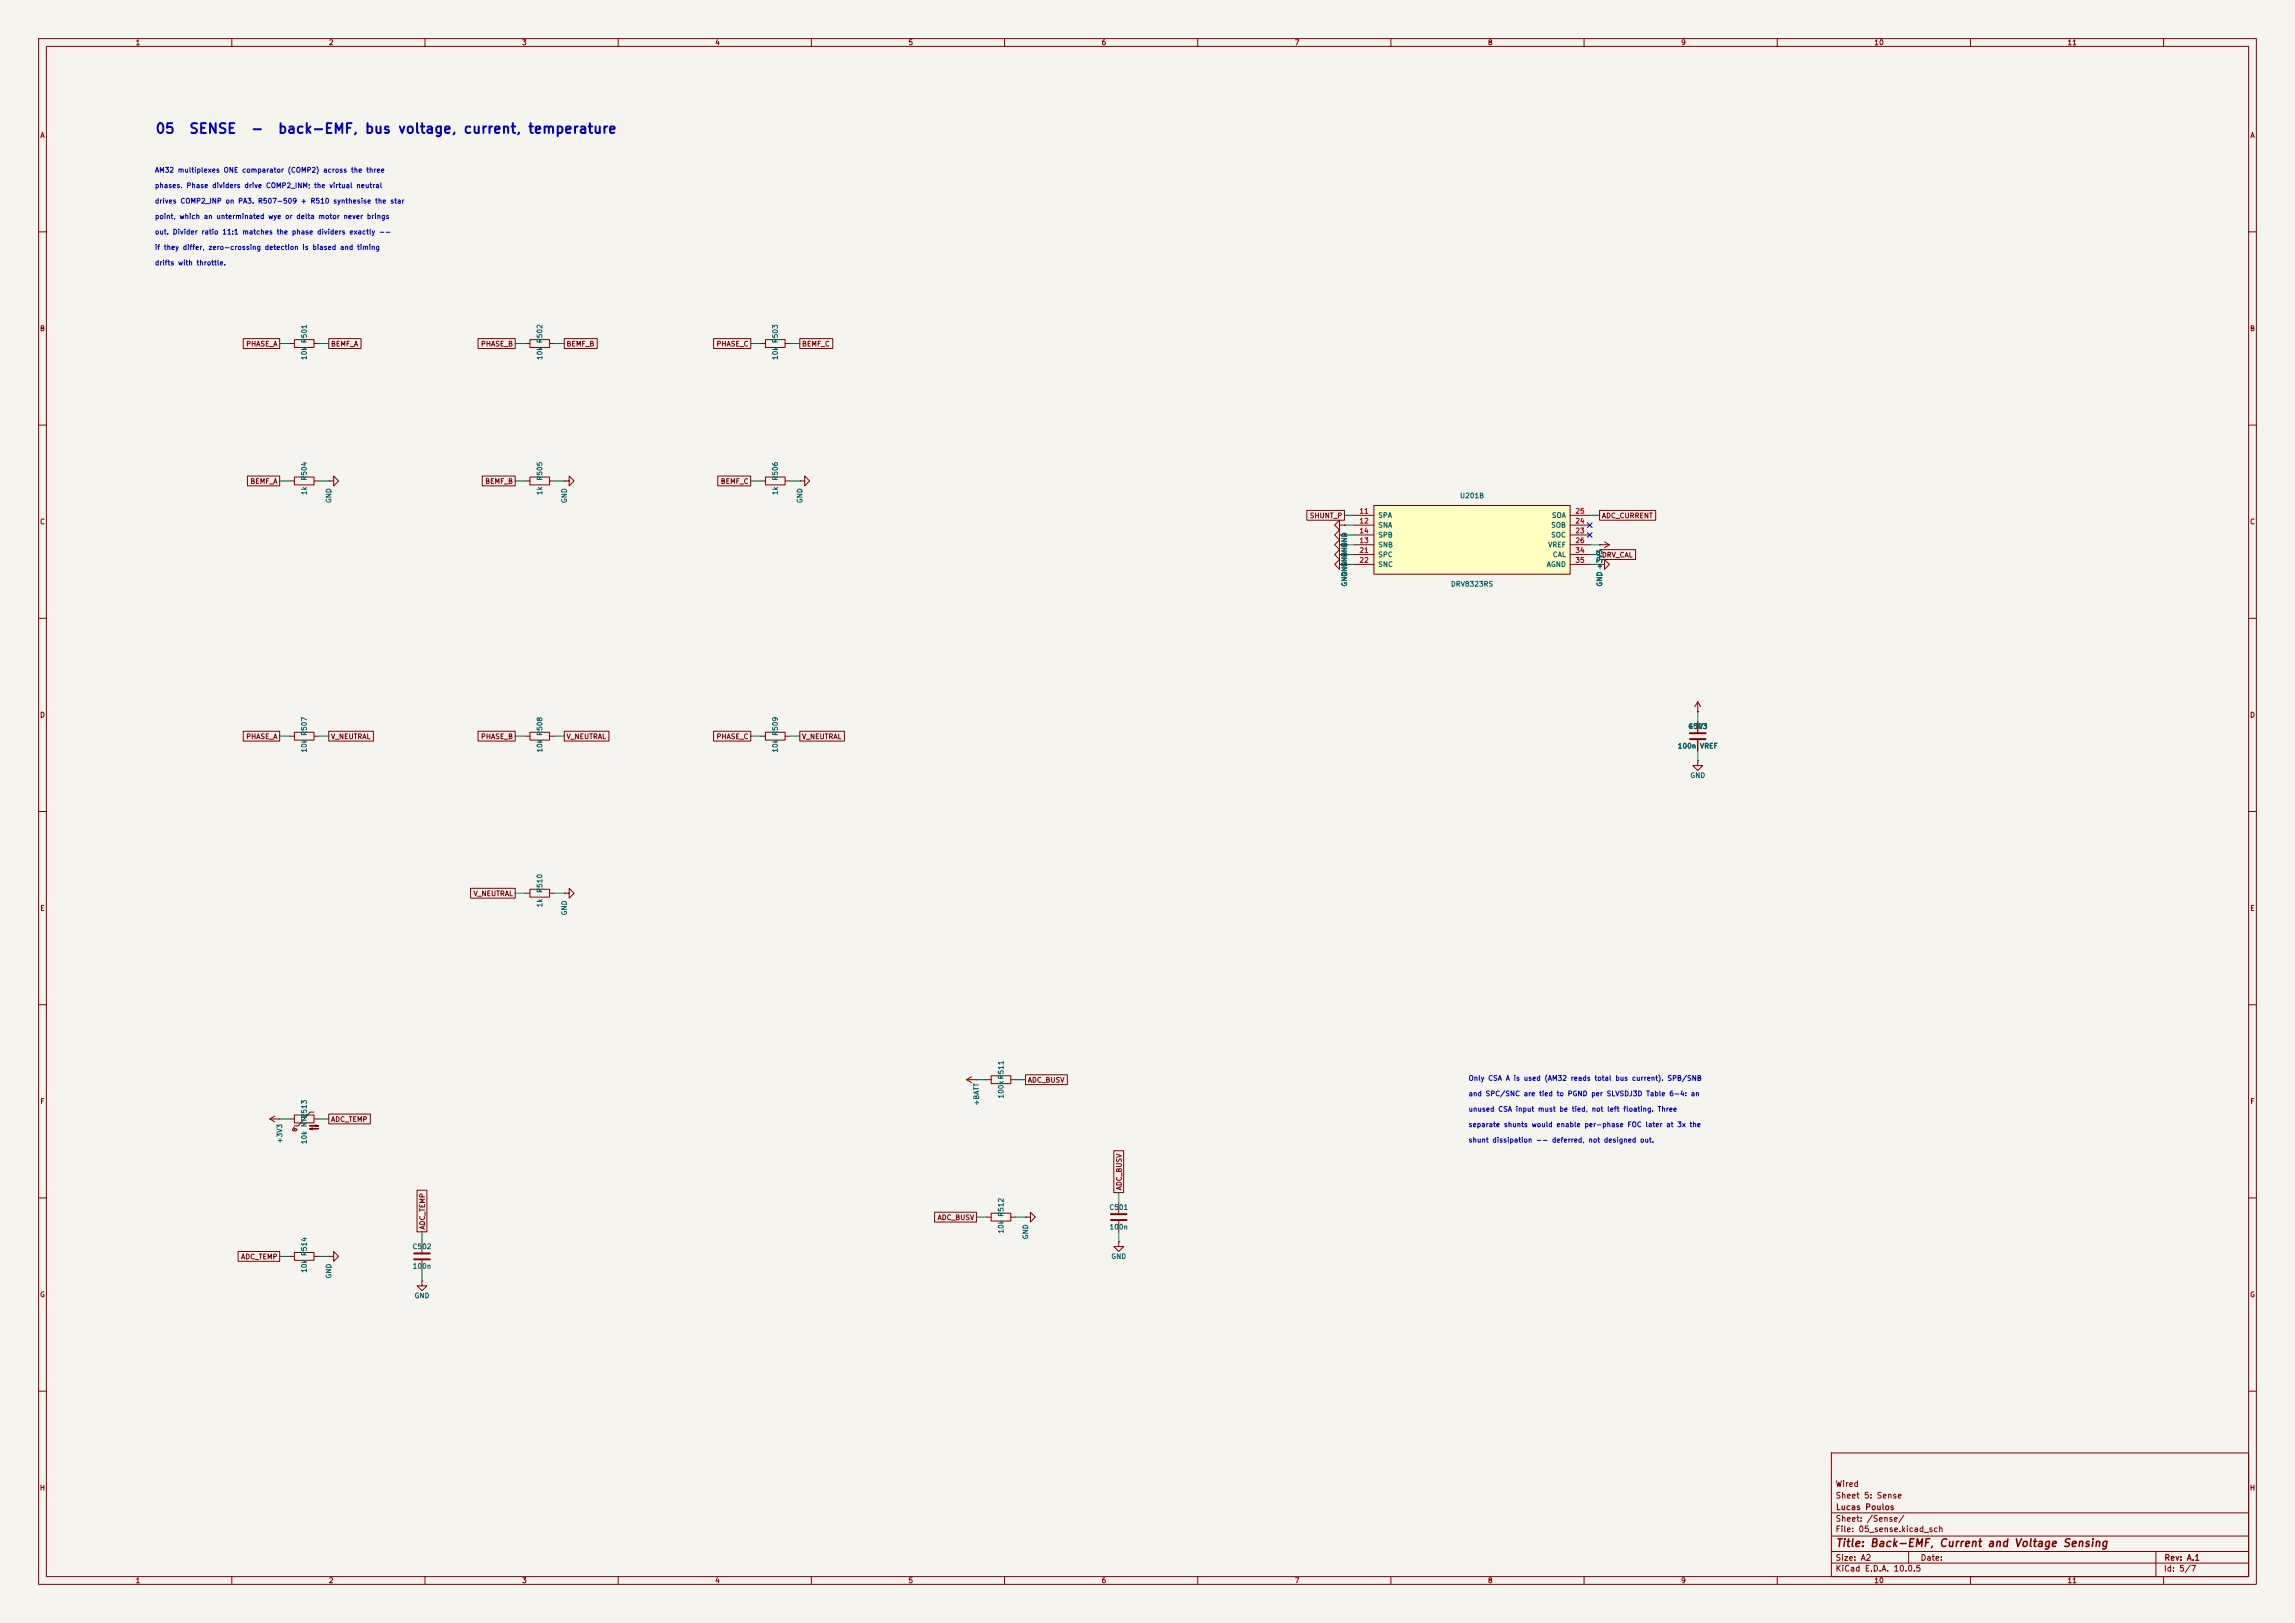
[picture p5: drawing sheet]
<svg xmlns="http://www.w3.org/2000/svg" width="594mm" height="420mm" viewBox="0 0 594 420" stroke-linecap="round" stroke-linejoin="round" font-family="sans-serif">
<defs><g id="words">
<g font-size="2.5" fill="#0000c2">
<text x="40.1" y="35.2">05</text>
<text x="48.8" y="35.2">SENSE</text>
<text x="64.8" y="35.2">-</text>
<text x="71.8" y="35.2">back-EMF, bus voltage, current, temperature</text>
</g>
<text font-size="2" fill="#840000" x="475" y="400.8">Title: Back-EMF, Current and Voltage Sensing</text>
<g font-size="1.5" fill="#840000">
<text x="475" y="388.1">Sheet 5: Sense</text>
<text x="475" y="385.1">Wired</text>
<text x="475" y="394.1">Sheet: /Sense/</text>
<text x="475.1" y="391.1">Lucas Poulos</text>
<text x="475" y="396.8">File: 05_sense.kicad_sch</text>
<text x="475" y="407">KiCad E.D.A. 10.0.5</text>
<text x="475" y="404.2">Size: A2</text>
<text x="497" y="404.2">Date:</text>
<text x="560" y="407">Id: 5/7</text>
<text x="560.1" y="404.2">Rev: A.1</text>
</g>
<g font-size="1.3" fill="#840000">
<text x="35" y="12">1</text>
<text x="85" y="12">2</text>
<text x="135" y="12">3</text>
<text x="185" y="12">4</text>
<text x="235" y="12">5</text>
<text x="285" y="12">6</text>
<text x="335" y="12">7</text>
<text x="385" y="12">8</text>
<text x="435" y="12">9</text>
<text x="485" y="12">10</text>
<text x="535" y="12">11</text>
<text x="10.3" y="36">A</text>
<text x="582.3" y="36">A</text>
<text x="10.2" y="86">B</text>
<text x="63.6" y="90">PHASE_A</text>
<text x="85.5" y="90">BEMF_A</text>
<text x="124.4" y="90">PHASE_B</text>
<text x="146.5" y="90">BEMF_B</text>
<text x="185.3" y="90">PHASE_C</text>
<text x="207.5" y="90">BEMF_C</text>
<text x="582.2" y="86">B</text>
<text x="64.7" y="125.5">BEMF_A</text>
<text x="125.4" y="125.5">BEMF_B</text>
<text x="186.4" y="125.5">BEMF_C</text>
<text x="10.2" y="136">C</text>
<text x="338.9" y="134.4">SHUNT_P</text>
<text x="414.5" y="134.4">ADC_CURRENT</text>
<text x="582.2" y="136">C</text>
<text x="414.5" y="144.6">DRV_CAL</text>
<text x="10.2" y="186">D</text>
<text x="582.2" y="186">D</text>
<text x="63.6" y="191.6">PHASE_A</text>
<text x="85.5" y="191.6">V_NEUTRAL</text>
<text x="124.4" y="191.6">PHASE_B</text>
<text x="146.5" y="191.6">V_NEUTRAL</text>
<text x="185.3" y="191.6">PHASE_C</text>
<text x="207.5" y="191.6">V_NEUTRAL</text>
<text x="122.4" y="232.2">V_NEUTRAL</text>
<text x="10.3" y="236">E</text>
<text x="582.3" y="236">E</text>
<text x="265.9" y="280.5">ADC_BUSV</text>
<text x="10.3" y="286">F</text>
<text x="582.3" y="286">F</text>
<text x="85.5" y="290.6">ADC_TEMP</text>
<text x="290.6" y="308.2" transform="rotate(-90 290.6 308.2)">ADC_BUSV</text>
<text x="242.5" y="316">ADC_BUSV</text>
<text x="110.3" y="318.3" transform="rotate(-90 110.3 318.3)">ADC_TEMP</text>
<text x="62.3" y="326.2">ADC_TEMP</text>
<text x="10.2" y="336">G</text>
<text x="582.2" y="336">G</text>
<text x="10.2" y="386">H</text>
<text x="582.2" y="386">H</text>
<text x="35" y="410">1</text>
<text x="85" y="410">2</text>
<text x="135" y="410">3</text>
<text x="185" y="410">4</text>
<text x="235" y="410">5</text>
<text x="285" y="410">6</text>
<text x="335" y="410">7</text>
<text x="385" y="410">8</text>
<text x="435" y="410">9</text>
<text x="485" y="410">10</text>
<text x="535" y="410">11</text>
</g>
<g font-size="1.3" fill="#0000c2">
<text x="40" y="45">AM32 multiplexes ONE comparator (COMP2) across the three</text>
<text x="40" y="49">phases. Phase dividers drive COMP2_INM; the virtual neutral</text>
<text x="40" y="53">drives COMP2_INP on PA3. R507-509 + R510 synthesise the star</text>
<text x="40" y="57">point, which an unterminated wye or delta motor never brings</text>
<text x="40" y="61">out. Divider ratio 11:1 matches the phase dividers exactly --</text>
<text x="40" y="65">if they differ, zero-crossing detection is biased and timing</text>
<text x="40" y="69">drifts with throttle.</text>
<text x="380" y="280">Only CSA A is used (AM32 reads total bus current). SPB/SNB</text>
<text x="380" y="284">and SPC/SNC are tied to PGND per SLVSDJ3D Table 6-4: an</text>
<text x="380" y="288">unused CSA input must be tied, not left floating. Three</text>
<text x="380" y="292">separate shunts would enable per-phase FOC later at 3x the</text>
<text x="380" y="296">shunt dissipation -- deferred, not designed out.</text>
</g>
<g font-size="1.3" fill="#006464">
<text x="79.7" y="88.9" transform="rotate(-90 79.7 88.9)">R501</text>
<text x="140.7" y="88.9" transform="rotate(-90 140.7 88.9)">R502</text>
<text x="201.6" y="88.9" transform="rotate(-90 201.6 88.9)">R503</text>
<text x="79.7" y="93.3" transform="rotate(-90 79.7 93.3)">10k</text>
<text x="140.7" y="93.3" transform="rotate(-90 140.7 93.3)">10k</text>
<text x="201.6" y="93.3" transform="rotate(-90 201.6 93.3)">10k</text>
<text x="79.7" y="124.5" transform="rotate(-90 79.7 124.5)">R504</text>
<text x="140.7" y="124.5" transform="rotate(-90 140.7 124.5)">R505</text>
<text x="201.6" y="124.5" transform="rotate(-90 201.6 124.5)">R506</text>
<text x="79.7" y="128.2" transform="rotate(-90 79.7 128.2)">1k</text>
<text x="86.1" y="130.3" transform="rotate(-90 86.1 130.3)">GND</text>
<text x="140.7" y="128.2" transform="rotate(-90 140.7 128.2)">1k</text>
<text x="147" y="130.3" transform="rotate(-90 147 130.3)">GND</text>
<text x="201.6" y="128.2" transform="rotate(-90 201.6 128.2)">1k</text>
<text x="208" y="130.3" transform="rotate(-90 208 130.3)">GND</text>
<text x="377.8" y="129.2">U201B</text>
<text x="356.6" y="134.3">SPA</text>
<text x="356.6" y="136.9">SNA</text>
<text x="401.3" y="136.9">SOB</text>
<text x="401.5" y="134.3">SOA</text>
<text x="348.9" y="141.8" transform="rotate(-90 348.9 141.8)">GND</text>
<text x="356.6" y="141.9">SNB</text>
<text x="356.6" y="139.4">SPB</text>
<text x="400.6" y="141.9">VREF</text>
<text x="401.3" y="139.4">SOC</text>
<text x="348.9" y="146.8" transform="rotate(-90 348.9 146.8)">GND</text>
<text x="348.9" y="144.3" transform="rotate(-90 348.9 144.3)">GND</text>
<text x="356.6" y="144.5">SPC</text>
<text x="356.6" y="147">SNC</text>
<text x="400.2" y="147">AGND</text>
<text x="401.8" y="144.5">CAL</text>
<text x="348.9" y="151.9" transform="rotate(-90 348.9 151.9)">GND</text>
<text x="375.4" y="152.1">DRV8323RS</text>
<text x="415" y="151.9" transform="rotate(-90 415 151.9)">GND +3V3</text>
<text x="79.7" y="190.5" transform="rotate(-90 79.7 190.5)">R507</text>
<text x="140.7" y="190.5" transform="rotate(-90 140.7 190.5)">R508</text>
<text x="201.6" y="190.5" transform="rotate(-90 201.6 190.5)">R509</text>
<text x="436.8" y="188.9">+3V3</text>
<text x="436.8" y="188.9">C503</text>
<text x="79.7" y="194.9" transform="rotate(-90 79.7 194.9)">10k</text>
<text x="140.7" y="194.9" transform="rotate(-90 140.7 194.9)">10k</text>
<text x="201.6" y="194.9" transform="rotate(-90 201.6 194.9)">10k</text>
<text x="434.1" y="194">100n</text>
<text x="439.9" y="194">VREF</text>
<text x="437.4" y="201.6">GND</text>
<text x="140.7" y="231.2" transform="rotate(-90 140.7 231.2)">R510</text>
<text x="140.7" y="234.9" transform="rotate(-90 140.7 234.9)">1k</text>
<text x="147" y="237" transform="rotate(-90 147 237)">GND</text>
<text x="253.7" y="286.3" transform="rotate(-90 253.7 286.3)">+BATT</text>
<text x="260" y="284.4" transform="rotate(-90 260 284.4)">100kR511</text>
<text x="79.7" y="289.6" transform="rotate(-90 79.7 289.6)">R513</text>
<text x="73.4" y="296" transform="rotate(-90 73.4 296)">+3V3</text>
<text x="79.7" y="296.2" transform="rotate(-90 79.7 296.2)">10k NTC</text>
<text x="260" y="315" transform="rotate(-90 260 315)">R512</text>
<text x="287" y="313.4">C501</text>
<text x="106.6" y="323.5">C502</text>
<text x="260" y="319.4" transform="rotate(-90 260 319.4)">10k</text>
<text x="266.4" y="320.8" transform="rotate(-90 266.4 320.8)">GND</text>
<text x="287" y="318.5">100n</text>
<text x="79.7" y="329.5" transform="rotate(-90 79.7 329.5)">10k</text>
<text x="79.7" y="325.2" transform="rotate(-90 79.7 325.2)">R514</text>
<text x="106.7" y="328.6">100n</text>
<text x="287.5" y="326.1">GND</text>
<text x="86.1" y="331" transform="rotate(-90 86.1 331)">GND</text>
<text x="107.2" y="336.2">GND</text>
</g>
<g font-size="1.3" fill="#a90000">
<text x="351.7" y="133.2">11</text>
<text x="351.7" y="135.8">12</text>
<text x="407.6" y="135.8">24</text>
<text x="407.6" y="133.2">25</text>
<text x="351.7" y="140.8">13</text>
<text x="351.7" y="138.3">14</text>
<text x="351.7" y="143.4">21</text>
<text x="407.6" y="138.3">23</text>
<text x="407.6" y="140.8">26</text>
<text x="407.6" y="143.4">34</text>
<text x="351.7" y="145.9">22</text>
<text x="407.6" y="145.9">35</text>
</g>
</g></defs>
<path d="M0 0h594v420h-594z" fill="#f5f4ef" stroke="#f5f4ef" stroke-width=".26"/>
<g fill="none" stroke="#840000" stroke-width=".26">
<path d="M10 10h574v400h-574zM12 12h570v396h-570zM60 10v2M110 10v2M160 10v2M210 10v2M260 10v2M310 10v2M360 10v2M410 10v2M460 10v2M510 10v2"/>
<path d="M560 10v2M10 60h2M582 60h2M10 110h2M582 110h2M346.7 138.4v-1.2l-1.3 1.2 1.3 1.3v-1.3h1.3M346.7 135.9v-1.3l-1.3 1.3 1.3 1.3v-1.3h1.3M348 138.4h.1M348 135.9h.1M346.7 146.1v-1.3l-1.3 1.3 1.3 1.2v-1.2h1.3M346.7 143.5v-1.3l-1.3 1.3 1.3 1.3v-1.3h1.3M346.7 141v-1.3l-1.3 1.3 1.3 1.2v-1.2h1.3"/>
<path d="M348 146.1h.1M348 143.5h.1M348 141h.1M10 160h2M582 160h2M196.8 190.5h1.3M198.1 189.5h5.1v2h-5.1zM203.2 190.5h1.3M10 210h2M582 210h2M10 260h2M582 260h2"/>
<path d="M10 310h2M582 310h2M10 360h2M474 376h108v32h-108zM582 360h2M474 397.5h108M474 391.5h108M60 408v2M110 408v2M160 408v2M210 408v2M260 408v2"/>
<path d="M310 408v2M360 408v2M410 408v2M460 408v2M474 404.5h108M474 401.5h108M494 401.5v3M510 408v2M558 401.5v6.5M560 408v2"/>
</g>
<path d="M355.6 130.8h50.8v17.8h-50.8z" fill="#ffffc2"/>
<g fill="none" stroke="#840000" stroke-width=".26">
<path d="M63 87.6h9.4v2.6h-9.4zM74.9 88.9h1.3M76.2 87.9h5.1v2h-5.1zM81.3 88.9h1.2M85.1 87.6h8.3v2.6h-8.3zM123.7 87.6h9.6v2.6h-9.6zM135.9 88.9h1.3M137.2 87.9h5v2h-5zM142.2 88.9h1.3M146 87.6h8.6v2.6h-8.6zM184.7 87.6h9.6v2.6h-9.6zM196.8 88.9h1.3"/>
<path d="M198.1 87.9h5.1v2h-5.1zM203.2 88.9h1.3M207 87.6h8.5v2.6h-8.5zM64 123.2h8.4v2.5h-8.4zM74.9 124.5h1.3M76.2 123.4h5.1v2.1h-5.1zM81.3 124.5h1.2M85.1 124.5h1.3v-1.3l1.2 1.3-1.2 1.2v-1.2M85.1 124.5h.1M124.8 123.2h8.5v2.5h-8.5zM135.9 124.5h1.3M137.2 123.4h5v2.1h-5z"/>
<path d="M142.2 124.5h1.3M146 124.5h1.3v-1.3l1.3 1.3-1.3 1.2v-1.2M146 124.5h.1M185.8 123.2h8.5v2.5h-8.5zM196.8 124.5h1.3M198.1 123.4h5.1v2.1h-5.1zM203.2 124.5h1.3M207 124.5h1.3v-1.3l1.2 1.3-1.2 1.2v-1.2M207 124.5h.1M338.2 132.1h9.8v2.5h-9.8zM348 135.9h.1M348 138.4h.1"/>
<path d="M350.5 133.4h5.1M350.5 135.9h5.1M350.5 138.4h5.1M355.6 130.8h50.8v17.8h-50.8zM406.4 133.4h5.1M406.4 135.9h5.1M406.4 138.4h5.1M414 132.1h14.5v2.5h-14.5zM348 141h.1M348 143.5h.1M348 146.1h.1M350.5 141h5.1"/>
<path d="M350.5 143.5h5.1M350.5 146.1h5.1M406.4 141h5.1M406.4 143.5h5.1M406.4 146.1h5.1M414 146.1h1.3v-1.3l1.3 1.3-1.3 1.2v-1.2M414 146.1h.1M414 141h.1M414 142.2h9.3v2.6h-9.3zM414 141h2.6M415.3 140.2l1.3 .8M416.6 141l-1.3 .7"/>
<path d="M63 189.2h9.4v2.6h-9.4zM74.9 190.5h1.3M76.2 189.5h5.1v2h-5.1zM81.3 190.5h1.2M85.1 189.2h11.5v2.6h-11.5zM123.7 189.2h9.6v2.6h-9.6zM135.9 190.5h1.3M137.2 189.5h5v2h-5zM142.2 190.5h1.3M146 189.2h11.6v2.6h-11.6zM184.7 189.2h9.6v2.6h-9.6zM207 189.2h11.6v2.6h-11.6z"/>
<path d="M439.4 196.9v1.2h1.3l-1.3 1.3-1.3-1.3h1.3M439.4 196.9h.1M439.4 184.2h.1M439.4 181.6v2.6M439.4 186.7v2.8M439.4 191.5v2.8M439.4 181.6l-.7 1.3M439.4 181.6l.8 1.3M121.8 229.9h11.5v2.5h-11.5zM135.9 231.1h1.3M137.2 230.1h5v2.1h-5zM142.2 231.1h1.3"/>
<path d="M146 231.1h1.3v-1.2l1.3 1.2-1.3 1.3v-1.3M146 231.1h.1M250.2 279.4h2.5M250.2 279.4l1.3 .8M251.5 278.6l-1.3 .8M252.7 279.4h.1M255.3 279.4h1.2M256.5 278.4h5.1v2h-5.1zM261.6 279.4h1.3M265.4 278.1h10.9v2.6h-10.9zM69.8 289.6l1.3 .7M69.8 289.6h2.6"/>
<path d="M71.1 288.8l-1.3 .8M72.4 289.6h.1M74.9 289.6h1.3M75.9 291.7l.3 .3v.4l-.3 .2-.2-.1 .1-.4h.8l.2 .3-.2 .2M76.2 288.5h5.1v2.1h-5.1zM76.6 292.6l-.3 .1M81.3 287.8h-1l-3.1 3.5h-1M81.3 289.6h1.2M85.1 288.3h10.8v2.5h-10.8zM288.3 297.8h2.5v10.8h-2.5zM107.9 308h2.6v10.8h-2.6zM241.9 313.7h10.8v2.5h-10.8z"/>
<path d="M255.3 315h1.2M256.5 313.9h5.1v2.1h-5.1zM261.6 315h1.3M265.4 315h1.3v-1.3l1.3 1.3-1.3 1.2v-1.2M265.4 315h.1M289.6 311.2v2.7M289.6 316v2.8M61.6 323.8h10.8v2.6h-10.8zM74.9 325.1h1.3M76.2 324.1h5.1v2h-5.1zM81.3 325.1h1.2M85.1 325.1h1.3v-1.2l1.2 1.2-1.2 1.3v-1.3"/>
<path d="M85.1 325.1h.1M109.2 331.5v1.2h1.3l-1.3 1.3-1.3-1.3h1.3M109.2 331.5h.1M109.2 321.3v2.8M109.2 326.1v2.8M289.6 321.3v1.3h1.2l-1.2 1.3-1.3-1.3h1.3M289.6 321.3h.1"/>
</g>
<path d="M437.4 189.7h4.1M437.4 191.3h4.1M287.5 314.2h4.1M287.5 315.7h4.1M107.2 324.4h4.1M107.2 325.9h4.1" fill="none" stroke="#840000" stroke-width=".51"/>
<g fill="#840000" stroke="#840000" stroke-width=".26">
<path d="M80.1 292.1l.8-.3v.6l-.8-.3h2.3z"/>
<path d="M80.1 291.3h2.3l-.7 .3v-.5l.7 .2z"/>
</g>
<g fill="none" stroke="#009600" stroke-width=".26">
<path d="M72.4 88.9h2.5M82.5 88.9h2.6M133.3 88.9h2.6M143.5 88.9h2.5M194.3 88.9h2.5M204.5 88.9h2.5M72.4 124.5h2.5M82.5 124.5h2.6M133.3 124.5h2.6M143.5 124.5h2.5M194.3 124.5h2.5M204.5 124.5h2.5"/>
<path d="M348 133.4h2.5M348 138.4h2.5M348 135.9h2.5M411.5 133.4h2.5M348 146.1h2.5M348 141h2.5M348 143.5h2.5M411.5 146.1h2.5M411.5 141h2.5M411.5 143.5h2.5M72.4 190.5h2.5M82.5 190.5h2.6"/>
<path d="M133.3 190.5h2.6M143.5 190.5h2.5M194.3 190.5h2.5M204.5 190.5h2.5M439.4 184.2v2.5M439.4 194.3v2.6M133.3 231.1h2.6M143.5 231.1h2.5M252.7 279.4h2.6M262.9 279.4h2.5M72.4 289.6h2.5M82.5 289.6h2.6"/>
<path d="M109.2 318.8v2.5M252.7 315h2.6M262.9 315h2.5M289.6 308.6v2.6M289.6 318.8v2.5M72.4 325.1h2.5M82.5 325.1h2.6M109.2 328.9v2.6"/>
</g>
<path d="M410.9 137.8l1.2 1.2M410.9 135.3l1.2 1.2M412.1 137.8l-1.2 1.2M412.1 135.3l-1.2 1.2" fill="none" stroke="#000084" stroke-width=".26"/>
<use href="#words"/>
</svg>
